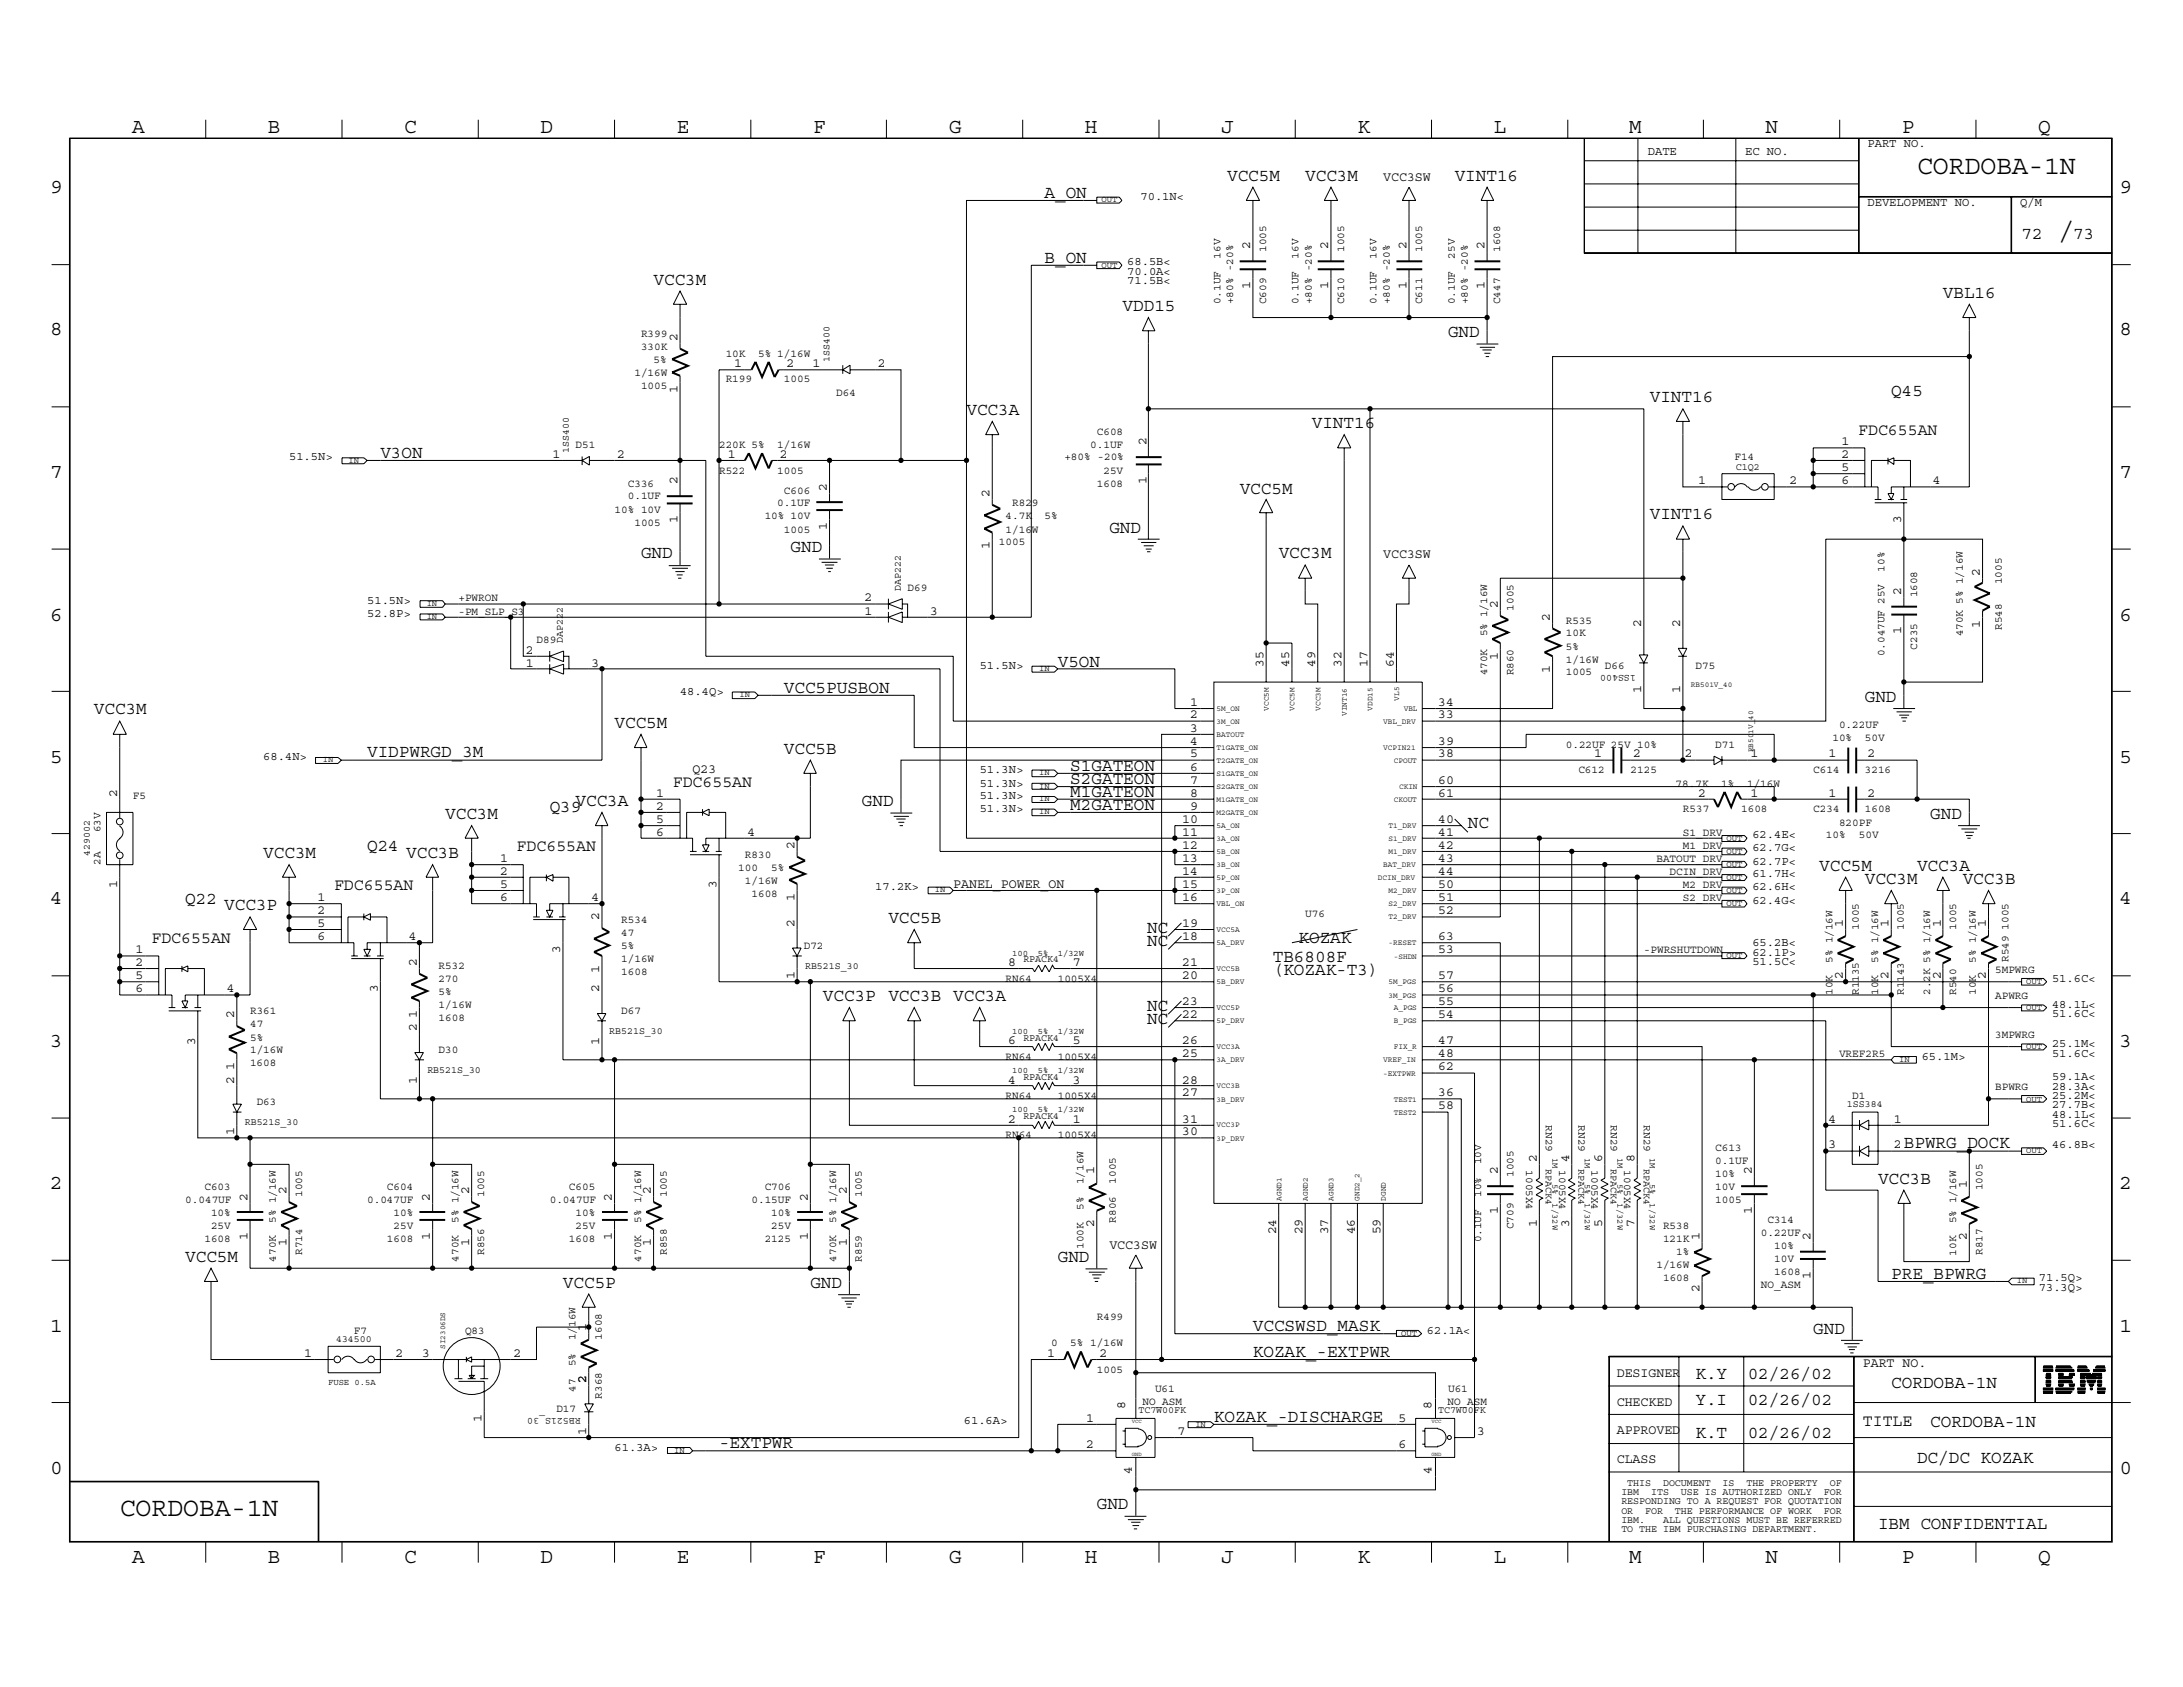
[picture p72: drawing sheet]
<svg xmlns="http://www.w3.org/2000/svg" width="279mm" height="216mm" viewBox="0 0 279 216" stroke-linecap="round" stroke-linejoin="round" font-family="sans-serif">
<defs><g id="words">
<g font-size="3.4">
<text x="245.4" y="22.3">CORDOBA-1N</text>
<text x="263.5" y="30.6">/</text>
<text x="15.3" y="194">CORDOBA-1N</text>
</g>
<g font-size="2.7">
<text x="16.9" y="17">A</text>
<text x="34.3" y="17">B</text>
<text x="51.7" y="17">C</text>
<text x="69.2" y="17">D</text>
<text x="86.6" y="17">E</text>
<text x="104.1" y="17">F</text>
<text x="121.5" y="17">G</text>
<text x="138.9" y="17">H</text>
<text x="156.3" y="17">J</text>
<text x="173.7" y="17">K</text>
<text x="191.2" y="17">L</text>
<text x="208.5" y="17">M</text>
<text x="226" y="17">N</text>
<text x="243.4" y="17">P</text>
<text x="260.9" y="17">Q</text>
<text x="6.4" y="24.7">9</text>
<text x="271.3" y="24.7">9</text>
<text x="6.4" y="42.9">8</text>
<text x="271.3" y="42.9">8</text>
<text x="6.4" y="61.1">7</text>
<text x="271.3" y="61.1">7</text>
<text x="6.4" y="79.4">6</text>
<text x="271.3" y="79.4">6</text>
<text x="6.4" y="97.6">5</text>
<text x="271.3" y="97.6">5</text>
<text x="6.4" y="115.7">4</text>
<text x="271.3" y="115.7">4</text>
<text x="6.4" y="133.9">3</text>
<text x="271.3" y="133.9">3</text>
<text x="6.4" y="152.1">2</text>
<text x="271.3" y="152.1">2</text>
<text x="6.4" y="170.4">1</text>
<text x="271.3" y="170.4">1</text>
<text x="6.4" y="188.6">0</text>
<text x="271.3" y="188.6">0</text>
<text x="16.9" y="200">A</text>
<text x="34.3" y="200">B</text>
<text x="51.7" y="200">C</text>
<text x="69.2" y="200">D</text>
<text x="86.6" y="200">E</text>
<text x="104.1" y="200">F</text>
<text x="121.5" y="200">G</text>
<text x="138.9" y="200">H</text>
<text x="156.3" y="200">J</text>
<text x="173.7" y="200">K</text>
<text x="191.2" y="200">L</text>
<text x="208.5" y="200">M</text>
<text x="226" y="200">N</text>
<text x="243.4" y="200">P</text>
<text x="260.9" y="200">Q</text>
</g>
<g font-size="2.3">
<text x="157.1" y="23.1">VCC5M</text>
<text x="167" y="23.1">VCC3M</text>
<text x="186.2" y="23.1">VINT16</text>
<text x="133.7" y="25.3">A_ON</text>
<text x="133.7" y="33.6">B_ON</text>
<text x="258.7" y="30.6">72</text>
<text x="265.3" y="30.6">73</text>
<text x="83.7" y="36.5">VCC3M</text>
<text x="143.7" y="39.8">VDD15</text>
<text x="248.7" y="38.1">VBL16</text>
<text x="185.3" y="43.1">GND</text>
<text x="123.7" y="53.2">VCC3A</text>
<text x="211.2" y="51.5">VINT16</text>
<text x="242.1" y="50.6">Q45</text>
<text x="48.7" y="58.6">V3ON</text>
<text x="167.9" y="54.8">VINT16</text>
<text x="158.7" y="63.2">VCC5M</text>
<text x="82" y="71.5">GND</text>
<text x="101.2" y="70.6">GND</text>
<text x="142" y="68.2">GND</text>
<text x="163.7" y="71.5">VCC3M</text>
<text x="211.2" y="66.5">VINT16</text>
<text x="100.3" y="88.6">VCC5PUSBON</text>
<text x="135.4" y="85.3">V5ON</text>
<text x="238.7" y="89.8">GND</text>
<text x="12" y="91.4">VCC3M</text>
<text x="78.7" y="93.1">VCC5M</text>
<text x="47" y="96.9">VIDPWRGD_3M</text>
<text x="100.3" y="96.4">VCC5B</text>
<text x="137" y="101.9">M1GATEON</text>
<text x="137" y="100.3">S2GATEON</text>
<text x="137" y="98.6">S1GATEON</text>
<text x="57" y="104.8">VCC3M</text>
<text x="70.4" y="104">Q39</text>
<text x="73.7" y="103.1">VCC3A</text>
<text x="110.3" y="103.1">GND</text>
<text x="137" y="103.6">M2GATEON</text>
<text x="187.9" y="106">NC</text>
<text x="247.1" y="104.8">GND</text>
<text x="33.7" y="109.8">VCC3M</text>
<text x="47" y="109">Q24</text>
<text x="52" y="109.8">VCC3B</text>
<text x="232.8" y="111.5">VCC5M</text>
<text x="238.7" y="113.1">VCC3M</text>
<text x="245.4" y="111.5">VCC3A</text>
<text x="251.2" y="113.1">VCC3B</text>
<text x="23.7" y="115.7">Q22</text>
<text x="28.7" y="116.5">VCC3P</text>
<text x="113.7" y="118.1">VCC5B</text>
<text x="146.8" y="119.4">NC</text>
<text x="146.8" y="121.1">NC</text>
<text x="162.9" y="123.1">TB6808F</text>
<text x="162.9" y="124.8">(KOZAK-T3)</text>
<text x="166.2" y="120.6">KOZAK</text>
<text x="105.3" y="128.1">VCC3P</text>
<text x="113.7" y="128.1">VCC3B VCC3A</text>
<text x="146.8" y="129.4">NC</text>
<text x="146.8" y="131.1">NC</text>
<text x="243.7" y="147">BPWRG_DOCK</text>
<text x="240.4" y="151.5">VCC3B</text>
<text x="23.7" y="161.5">VCC5M</text>
<text x="135.4" y="161.5">GND</text>
<text x="72.1" y="164.8">VCC5P</text>
<text x="103.7" y="164.8">GND</text>
<text x="242.1" y="163.7">PRE_BPWRG</text>
<text x="160.4" y="170.3">VCCSWSD_MASK</text>
<text x="160.4" y="173.7">KOZAK_-EXTPWR</text>
<text x="232.1" y="170.7">GND</text>
<text x="217" y="176.4">K.Y</text>
<text x="217" y="179.8">Y.I</text>
<text x="223.7" y="176.4">02/26/02</text>
<text x="223.7" y="179.8">02/26/02</text>
<text x="242.1" y="177.6">CORDOBA-1N</text>
<text x="92" y="185.3">-EXTPWR</text>
<text x="155.4" y="181.9">KOZAK_-DISCHARGE</text>
<text x="217" y="184">K.T</text>
<text x="223.7" y="184">02/26/02</text>
<text x="247.1" y="182.6">CORDOBA-1N</text>
<text x="245.4" y="187.3">DC/DC KOZAK</text>
<text x="140.4" y="193.1">GND</text>
<text x="240.4" y="195.7">IBM CONFIDENTIAL</text>
</g>
<g font-size="2.1">
<text x="237.8" y="55.6">FDC655AN</text>
<text x="86.1" y="100.7">FDC655AN</text>
<text x="42.8" y="114">FDC655AN</text>
<text x="66.1" y="109">FDC655AN</text>
<text x="19.4" y="120.6">FDC655AN</text>
<text x="238.4" y="182.5">TITLE</text>
</g>
<g font-size="1.7">
<text x="177" y="23.1">VCC3SW</text>
<text x="160" y="31.9" transform="rotate(-90 160 31.9)">2</text>
<text x="170" y="31.9" transform="rotate(-90 170 31.9)">2</text>
<text x="180" y="31.9" transform="rotate(-90 180 31.9)">2</text>
<text x="190" y="31.9" transform="rotate(-90 190 31.9)">2</text>
<text x="160" y="37" transform="rotate(-90 160 37)">1</text>
<text x="170" y="37" transform="rotate(-90 170 37)">1</text>
<text x="180" y="37" transform="rotate(-90 180 37)">1</text>
<text x="190" y="37" transform="rotate(-90 190 37)">1</text>
<text x="86.7" y="43.6" transform="rotate(-90 86.7 43.6)">2</text>
<text x="94" y="47">1</text>
<text x="100.7" y="47">2</text>
<text x="104" y="47">1</text>
<text x="112.4" y="47">2</text>
<text x="86.7" y="50.3" transform="rotate(-90 86.7 50.3)">1</text>
<text x="70.7" y="58.6">1</text>
<text x="79" y="58.6">2</text>
<text x="93.1" y="58.6">1</text>
<text x="99.8" y="58.6">2</text>
<text x="146.7" y="57" transform="rotate(-90 146.7 57)">2</text>
<text x="235.7" y="58.6">2</text>
<text x="235.7" y="57">1</text>
<text x="86.7" y="62" transform="rotate(-90 86.7 62)">2</text>
<text x="105.8" y="62.8" transform="rotate(-90 105.8 62.8)">2</text>
<text x="126.7" y="63.7" transform="rotate(-90 126.7 63.7)">2</text>
<text x="146.7" y="62" transform="rotate(-90 146.7 62)">1</text>
<text x="217.3" y="62">1</text>
<text x="229" y="62">2</text>
<text x="235.7" y="62">6</text>
<text x="235.7" y="60.3">5</text>
<text x="247.4" y="62">4</text>
<text x="86.7" y="67" transform="rotate(-90 86.7 67)">1</text>
<text x="105.8" y="67.8" transform="rotate(-90 105.8 67.8)">1</text>
<text x="126.7" y="70.3" transform="rotate(-90 126.7 70.3)">1</text>
<text x="177" y="71.5">VCC3SW</text>
<text x="243.3" y="67" transform="rotate(-90 243.3 67)">3</text>
<text x="110.7" y="77">2</text>
<text x="191.7" y="77.8" transform="rotate(-90 191.7 77.8)">2</text>
<text x="243.3" y="76.1" transform="rotate(-90 243.3 76.1)">2</text>
<text x="253.4" y="73.7" transform="rotate(-90 253.4 73.7)">2</text>
<text x="67.3" y="83.7">2</text>
<text x="110.7" y="78.7">1</text>
<text x="119" y="78.7">3</text>
<text x="198.4" y="79.5" transform="rotate(-90 198.4 79.5)">2</text>
<text x="210.1" y="80.3" transform="rotate(-90 210.1 80.3)">2</text>
<text x="215.1" y="80.3" transform="rotate(-90 215.1 80.3)">2</text>
<text x="243.3" y="81.1" transform="rotate(-90 243.3 81.1)">1</text>
<text x="253.4" y="80.3" transform="rotate(-90 253.4 80.3)">1</text>
<text x="67.3" y="85.3">1</text>
<text x="75.7" y="85.3">3</text>
<text x="161.7" y="85.3" transform="rotate(-90 161.7 85.3)">35</text>
<text x="165" y="85.3" transform="rotate(-90 165 85.3)">45</text>
<text x="168.3" y="85.3" transform="rotate(-90 168.3 85.3)">49</text>
<text x="171.7" y="85.3" transform="rotate(-90 171.7 85.3)">32</text>
<text x="175" y="85.3" transform="rotate(-90 175 85.3)">17</text>
<text x="178.4" y="85.3" transform="rotate(-90 178.4 85.3)">64</text>
<text x="191.7" y="84.5" transform="rotate(-90 191.7 84.5)">1</text>
<text x="198.4" y="86.2" transform="rotate(-90 198.4 86.2)">1</text>
<text x="210.1" y="88.6" transform="rotate(-90 210.1 88.6)">1</text>
<text x="215.1" y="88.6" transform="rotate(-90 215.1 88.6)">1</text>
<text x="152.3" y="93.6">3</text>
<text x="152.3" y="91.9">2</text>
<text x="152.3" y="90.3">1</text>
<text x="152.3" y="95.3">4</text>
<text x="184.1" y="95.3">39</text>
<text x="184.1" y="91.9">33</text>
<text x="184.1" y="90.3">34</text>
<text x="15" y="101.9" transform="rotate(-90 15 101.9)">2</text>
<text x="84" y="101.9">1</text>
<text x="88.6" y="99">Q23</text>
<text x="152.3" y="100.3">7</text>
<text x="152.3" y="101.9">8</text>
<text x="152.3" y="96.9">5</text>
<text x="152.3" y="98.6">6</text>
<text x="184.1" y="96.9">38</text>
<text x="184.1" y="101.9">61</text>
<text x="184.1" y="100.3">60</text>
<text x="204" y="96.9">1</text>
<text x="209" y="96.9">2</text>
<text x="215.6" y="96.9">2</text>
<text x="217.3" y="101.9">2</text>
<text x="224" y="96.9">1</text>
<text x="224" y="101.9">1</text>
<text x="234" y="96.9">1</text>
<text x="234" y="101.9">1</text>
<text x="239" y="96.9">2</text>
<text x="239" y="101.9">2</text>
<text x="84" y="106.9">6</text>
<text x="84" y="105.3">5</text>
<text x="84" y="103.6">2</text>
<text x="95.7" y="106.9">4</text>
<text x="151.3" y="106.9">11</text>
<text x="151.3" y="105.3">10</text>
<text x="152.3" y="103.6">9</text>
<text x="184.1" y="106.9">41</text>
<text x="184.1" y="105.3">40</text>
<text x="15" y="113.6" transform="rotate(-90 15 113.6)">1</text>
<text x="64" y="113.6">5</text>
<text x="64" y="112">2</text>
<text x="64" y="110.3">1</text>
<text x="91.7" y="113.6" transform="rotate(-90 91.7 113.6)">3</text>
<text x="101.7" y="108.6" transform="rotate(-90 101.7 108.6)">2</text>
<text x="122" y="113.6">PANEL_POWER_ON</text>
<text x="151.3" y="113.6">15</text>
<text x="151.3" y="110.3">13</text>
<text x="151.3" y="112">14</text>
<text x="151.3" y="108.6">12</text>
<text x="184.1" y="112">44</text>
<text x="184.1" y="108.6">42</text>
<text x="184.1" y="113.6">50</text>
<text x="184.1" y="110.3">43</text>
<text x="40.6" y="118.6">5</text>
<text x="40.6" y="117">2</text>
<text x="40.6" y="115.3">1</text>
<text x="64" y="115.3">6</text>
<text x="75.7" y="115.3">4</text>
<text x="76.7" y="117.8" transform="rotate(-90 76.7 117.8)">2</text>
<text x="101.7" y="118.6" transform="rotate(-90 101.7 118.6)">2</text>
<text x="101.7" y="115.3" transform="rotate(-90 101.7 115.3)">1</text>
<text x="151.3" y="118.6">19</text>
<text x="151.3" y="115.3">16</text>
<text x="184.1" y="115.3">51</text>
<text x="184.1" y="117">52</text>
<text x="235.9" y="118.6" transform="rotate(-90 235.9 118.6)">1</text>
<text x="241.7" y="118.6" transform="rotate(-90 241.7 118.6)">1</text>
<text x="248.4" y="118.6" transform="rotate(-90 248.4 118.6)">1</text>
<text x="254.2" y="118.6" transform="rotate(-90 254.2 118.6)">1</text>
<text x="17.4" y="125.3">5</text>
<text x="17.4" y="123.6">2</text>
<text x="17.4" y="122">1</text>
<text x="40.6" y="120.3">6</text>
<text x="52.3" y="120.3">4</text>
<text x="53.3" y="123.6" transform="rotate(-90 53.3 123.6)">2</text>
<text x="71.7" y="122" transform="rotate(-90 71.7 122)">3</text>
<text x="76.7" y="124.5" transform="rotate(-90 76.7 124.5)">1</text>
<text x="101.7" y="125.3" transform="rotate(-90 101.7 125.3)">1</text>
<text x="129" y="123.6">8</text>
<text x="137.3" y="123.6">7</text>
<text x="151.3" y="123.6">21</text>
<text x="151.3" y="125.3">20</text>
<text x="151.3" y="120.3">18</text>
<text x="184.1" y="120.3">63</text>
<text x="184.1" y="125.3">57</text>
<text x="184.1" y="122">53</text>
<text x="235.9" y="125.3" transform="rotate(-90 235.9 125.3)">2</text>
<text x="241.7" y="125.3" transform="rotate(-90 241.7 125.3)">2</text>
<text x="248.4" y="125.3" transform="rotate(-90 248.4 125.3)">2</text>
<text x="254.2" y="125.3" transform="rotate(-90 254.2 125.3)">2</text>
<text x="17.4" y="127">6</text>
<text x="29" y="127">4</text>
<text x="30" y="130.3" transform="rotate(-90 30 130.3)">2</text>
<text x="48.3" y="127" transform="rotate(-90 48.3 127)">3</text>
<text x="53.3" y="132" transform="rotate(-90 53.3 132)">2</text>
<text x="53.3" y="130.3" transform="rotate(-90 53.3 130.3)">1</text>
<text x="76.7" y="127" transform="rotate(-90 76.7 127)">2</text>
<text x="151.3" y="128.6">23</text>
<text x="151.3" y="130.3">22</text>
<text x="184.1" y="128.6">55</text>
<text x="184.1" y="127">56</text>
<text x="184.1" y="130.3">54</text>
<text x="25" y="133.7" transform="rotate(-90 25 133.7)">3</text>
<text x="30" y="137" transform="rotate(-90 30 137)">1</text>
<text x="76.7" y="133.7" transform="rotate(-90 76.7 133.7)">1</text>
<text x="129" y="133.6">6</text>
<text x="137.3" y="133.6">5</text>
<text x="151.3" y="135.3">25</text>
<text x="151.3" y="133.6">26</text>
<text x="184.1" y="137">62</text>
<text x="184.1" y="133.6">47</text>
<text x="184.1" y="135.3">48</text>
<text x="30" y="138.7" transform="rotate(-90 30 138.7)">2</text>
<text x="53.3" y="138.7" transform="rotate(-90 53.3 138.7)">1</text>
<text x="129" y="143.7">2</text>
<text x="129" y="138.7">4</text>
<text x="137.3" y="143.7">1</text>
<text x="137.3" y="138.7">3</text>
<text x="151.3" y="143.7">31</text>
<text x="151.3" y="140.3">27</text>
<text x="151.3" y="138.7">28</text>
<text x="184.1" y="140.3">36</text>
<text x="184.1" y="142">58</text>
<text x="234" y="143.7">4</text>
<text x="242.4" y="143.7">1</text>
<text x="30" y="145.3" transform="rotate(-90 30 145.3)">1</text>
<text x="151.3" y="145.3">30</text>
<text x="196.7" y="148.7" transform="rotate(-90 196.7 148.7)">2</text>
<text x="200.8" y="148.7" transform="rotate(-90 200.8 148.7)">4</text>
<text x="205.1" y="148.7" transform="rotate(-90 205.1 148.7)">6</text>
<text x="209.2" y="148.7" transform="rotate(-90 209.2 148.7)">8</text>
<text x="234" y="147">3</text>
<text x="242.4" y="147">2</text>
<text x="31.7" y="153.7" transform="rotate(-90 31.7 153.7)">2</text>
<text x="36.7" y="152.8" transform="rotate(-90 36.7 152.8)">2</text>
<text x="55" y="153.7" transform="rotate(-90 55 153.7)">2</text>
<text x="60" y="152.8" transform="rotate(-90 60 152.8)">2</text>
<text x="78.3" y="153.7" transform="rotate(-90 78.3 153.7)">2</text>
<text x="83.3" y="152.8" transform="rotate(-90 83.3 152.8)">2</text>
<text x="103.4" y="153.7" transform="rotate(-90 103.4 153.7)">2</text>
<text x="108.4" y="152.8" transform="rotate(-90 108.4 152.8)">2</text>
<text x="140" y="150.3" transform="rotate(-90 140 150.3)">1</text>
<text x="191.7" y="155.4" transform="rotate(-90 191.7 155.4)">1</text>
<text x="191.7" y="150.3" transform="rotate(-90 191.7 150.3)">2</text>
<text x="224.2" y="155.4" transform="rotate(-90 224.2 155.4)">1</text>
<text x="224.2" y="150.3" transform="rotate(-90 224.2 150.3)">2</text>
<text x="251.7" y="152" transform="rotate(-90 251.7 152)">1</text>
<text x="31.7" y="158.7" transform="rotate(-90 31.7 158.7)">1</text>
<text x="36.7" y="159.5" transform="rotate(-90 36.7 159.5)">1</text>
<text x="55" y="158.7" transform="rotate(-90 55 158.7)">1</text>
<text x="60" y="159.5" transform="rotate(-90 60 159.5)">1</text>
<text x="78.3" y="158.7" transform="rotate(-90 78.3 158.7)">1</text>
<text x="83.3" y="159.5" transform="rotate(-90 83.3 159.5)">1</text>
<text x="103.4" y="158.7" transform="rotate(-90 103.4 158.7)">1</text>
<text x="108.4" y="159.5" transform="rotate(-90 108.4 159.5)">1</text>
<text x="140" y="157" transform="rotate(-90 140 157)">2</text>
<text x="142" y="159.9">VCC3SW</text>
<text x="163.3" y="158" transform="rotate(-90 163.3 158)">24</text>
<text x="166.7" y="158" transform="rotate(-90 166.7 158)">29</text>
<text x="170" y="158" transform="rotate(-90 170 158)">37</text>
<text x="173.4" y="158" transform="rotate(-90 173.4 158)">46</text>
<text x="176.7" y="158" transform="rotate(-90 176.7 158)">59</text>
<text x="196.7" y="157" transform="rotate(-90 196.7 157)">1</text>
<text x="200.8" y="157" transform="rotate(-90 200.8 157)">3</text>
<text x="205.1" y="157" transform="rotate(-90 205.1 157)">5</text>
<text x="209.2" y="157" transform="rotate(-90 209.2 157)">7</text>
<text x="217.5" y="158.7" transform="rotate(-90 217.5 158.7)">1</text>
<text x="231.7" y="158.7" transform="rotate(-90 231.7 158.7)">2</text>
<text x="251.7" y="158.7" transform="rotate(-90 251.7 158.7)">2</text>
<text x="217.5" y="165.4" transform="rotate(-90 217.5 165.4)">2</text>
<text x="231.7" y="163.7" transform="rotate(-90 231.7 163.7)">1</text>
<text x="38.9" y="173.7">1</text>
<text x="50.6" y="173.7">2</text>
<text x="54" y="173.7">3</text>
<text x="65.7" y="173.7">2</text>
<text x="75" y="170.3" transform="rotate(-90 75 170.3)">1</text>
<text x="134" y="173.7">1</text>
<text x="140.7" y="173.7">2</text>
<text x="75" y="177" transform="rotate(-90 75 177)">2</text>
<text x="206.9" y="176.2">DESIGNER</text>
<text x="206.9" y="179.9">CHECKED</text>
<text x="238.4" y="175">PART NO.</text>
<text x="61.6" y="182" transform="rotate(-90 61.6 182)">1</text>
<text x="75" y="183.6" transform="rotate(-90 75 183.6)">1</text>
<text x="139" y="185.3">2</text>
<text x="139" y="181.9">1</text>
<text x="144" y="180.3" transform="rotate(-90 144 180.3)">8</text>
<text x="150.7" y="183.6">7</text>
<text x="179" y="185.3">6</text>
<text x="179" y="181.9">5</text>
<text x="183.2" y="180.3" transform="rotate(-90 183.2 180.3)">8</text>
<text x="189.1" y="183.6">3</text>
<text x="206.9" y="183.6">APPROVED</text>
<text x="144.9" y="188.6" transform="rotate(-90 144.9 188.6)">4</text>
<text x="183.2" y="188.6" transform="rotate(-90 183.2 188.6)">4</text>
<text x="206.9" y="187.2">CLASS</text>
</g>
<g font-size="1.6">
<text x="210.9" y="19.8">DATE</text>
<text x="223.4" y="19.8">EC NO.</text>
<text x="239" y="18.8">PART NO.</text>
<text x="146" y="25.7">70.1N&lt;</text>
<text x="239" y="26.4">DEVELOPMENT NO.</text>
<text x="258.6" y="26.4">Q/M</text>
<text x="144.3" y="35.1">70.0A&lt;</text>
<text x="144.3" y="34">68.5B&lt;</text>
<text x="144.3" y="36.3">71.5B&lt;</text>
<text x="37" y="58.9">51.5N&gt;</text>
<text x="47" y="77.3">51.5N&gt;</text>
<text x="47" y="79">52.8P&gt;</text>
<text x="87" y="89">48.4Q&gt;</text>
<text x="125.4" y="85.6">51.5N&gt;</text>
<text x="33.7" y="97.3">68.4N&gt;</text>
<text x="125.4" y="100.7">51.3N&gt;</text>
<text x="125.4" y="99">51.3N&gt;</text>
<text x="125.4" y="104">51.3N&gt;</text>
<text x="125.4" y="102.3">51.3N&gt;</text>
<text x="224.3" y="107.3">62.4E&lt;</text>
<text x="112" y="114">17.2K&gt;</text>
<text x="224.3" y="114">62.6H&lt;</text>
<text x="224.3" y="109">62.7G&lt;</text>
<text x="224.3" y="112.3">61.7H&lt;</text>
<text x="224.3" y="110.7">62.7P&lt;</text>
<text x="224.3" y="115.7">62.4G&lt;</text>
<text x="224.3" y="121.1">65.2B&lt;</text>
<text x="224.3" y="123.5">51.5C&lt;</text>
<text x="224.3" y="122.3">62.1P&gt;</text>
<text x="262.6" y="125.6">51.6C&lt;</text>
<text x="262.6" y="130.2">51.6C&lt;</text>
<text x="262.6" y="128.9">48.1L&lt;</text>
<text x="246" y="135.6">65.1M&gt;</text>
<text x="262.6" y="135.2">51.6C&lt;</text>
<text x="262.6" y="133.9">25.1M&lt;</text>
<text x="262.6" y="138.3">59.1A&lt;</text>
<text x="262.6" y="143.1">48.1L&lt;</text>
<text x="262.6" y="139.4">28.3A&lt;</text>
<text x="262.6" y="141.8">27.7B&lt;</text>
<text x="262.6" y="140.6">25.2M&lt;</text>
<text x="262.6" y="147">46.8B&lt;</text>
<text x="262.6" y="144.3">51.6C&lt;</text>
<text x="260.9" y="165.2">73.3Q&gt;</text>
<text x="260.9" y="164">71.5Q&gt;</text>
<text x="182.6" y="170.7">62.1A&lt;</text>
<text x="78.7" y="185.7">61.3A&gt;</text>
<text x="123.4" y="182.3">61.6A&gt;</text>
</g>
<g font-size="1.4">
<text x="156.2" y="33.1" transform="rotate(-90 156.2 33.1)">16V</text>
<text x="162.1" y="32.3" transform="rotate(-90 162.1 32.3)">1005</text>
<text x="166.2" y="33.1" transform="rotate(-90 166.2 33.1)">16V</text>
<text x="172" y="32.3" transform="rotate(-90 172 32.3)">1005</text>
<text x="176.2" y="33.1" transform="rotate(-90 176.2 33.1)">16V</text>
<text x="182" y="32.3" transform="rotate(-90 182 32.3)">1005</text>
<text x="186.2" y="33.1" transform="rotate(-90 186.2 33.1)">25V</text>
<text x="192" y="32.3" transform="rotate(-90 192 32.3)">1608</text>
<text x="156.2" y="38.9" transform="rotate(-90 156.2 38.9)">0.1UF</text>
<text x="157.8" y="38.9" transform="rotate(-90 157.8 38.9)">+80% -20%</text>
<text x="162.1" y="38.9" transform="rotate(-90 162.1 38.9)">C609</text>
<text x="166.2" y="38.9" transform="rotate(-90 166.2 38.9)">0.1UF</text>
<text x="167.9" y="38.9" transform="rotate(-90 167.9 38.9)">+80% -20%</text>
<text x="172" y="38.9" transform="rotate(-90 172 38.9)">C610</text>
<text x="176.2" y="38.9" transform="rotate(-90 176.2 38.9)">0.1UF</text>
<text x="177.9" y="38.9" transform="rotate(-90 177.9 38.9)">+80% -20%</text>
<text x="182" y="38.9" transform="rotate(-90 182 38.9)">C611</text>
<text x="186.2" y="38.9" transform="rotate(-90 186.2 38.9)">0.1UF</text>
<text x="187.9" y="38.9" transform="rotate(-90 187.9 38.9)">+80% -20%</text>
<text x="192" y="38.9" transform="rotate(-90 192 38.9)">C447</text>
<text x="82" y="43.1">R399</text>
<text x="82" y="44.8">330K</text>
<text x="83.7" y="46.5">5%</text>
<text x="92.9" y="45.6">10K</text>
<text x="97" y="45.6">5% 1/16W</text>
<text x="81.2" y="48.1">1/16W</text>
<text x="82" y="49.8">1005</text>
<text x="92.9" y="48.9">R199</text>
<text x="100.3" y="48.9">1005</text>
<text x="107" y="50.6">D64</text>
<text x="73.7" y="57.3">D51</text>
<text x="92" y="57.3">220K 5%</text>
<text x="99.5" y="57.3">1/16W</text>
<text x="136.2" y="58.9">+80% -20%</text>
<text x="139.5" y="57.3">0.1UF</text>
<text x="140.4" y="55.6">C608</text>
<text x="222" y="58.9">F14</text>
<text x="78.7" y="65.6">10% 10V</text>
<text x="80.3" y="63.9">0.1UF</text>
<text x="80.3" y="62.3">C336</text>
<text x="92" y="60.6">R522</text>
<text x="99.5" y="64.8">0.1UF</text>
<text x="99.5" y="60.6">1005</text>
<text x="100.3" y="63.2">C606</text>
<text x="129.5" y="64.8">R829</text>
<text x="140.4" y="62.3">1608</text>
<text x="141.2" y="60.6">25V</text>
<text x="81.2" y="67.3">1005</text>
<text x="97.9" y="66.5">10% 10V</text>
<text x="100.3" y="68.2">1005</text>
<text x="127.8" y="69.8">1005</text>
<text x="128.7" y="68.2">1/16W</text>
<text x="128.7" y="66.5">4.7K</text>
<text x="133.7" y="66.5">5%</text>
<text x="58.7" y="77">+PWRON</text>
<text x="116.2" y="75.6">D69</text>
<text x="241.2" y="73.2" transform="rotate(-90 241.2 73.2)">10%</text>
<text x="245.4" y="76.5" transform="rotate(-90 245.4 76.5)">1608</text>
<text x="256.2" y="74.8" transform="rotate(-90 256.2 74.8)">1005</text>
<text x="58.7" y="78.7">-PM_SLP_S3</text>
<text x="68.7" y="82.3">D89</text>
<text x="190.3" y="81.4" transform="rotate(-90 190.3 81.4)">5% 1/16W</text>
<text x="193.7" y="78.1" transform="rotate(-90 193.7 78.1)">1005</text>
<text x="200.4" y="83.1">5%</text>
<text x="200.4" y="81.4">10K</text>
<text x="200.4" y="79.8">R535</text>
<text x="241.2" y="84" transform="rotate(-90 241.2 84)">0.047UF 25V</text>
<text x="245.4" y="83.1" transform="rotate(-90 245.4 83.1)">C235</text>
<text x="251.2" y="81.4" transform="rotate(-90 251.2 81.4)">470K 5% 1/16W</text>
<text x="256.2" y="80.6" transform="rotate(-90 256.2 80.6)">R548</text>
<text x="190.3" y="86.4" transform="rotate(-90 190.3 86.4)">470K</text>
<text x="193.7" y="86.4" transform="rotate(-90 193.7 86.4)">R860</text>
<text x="200.4" y="84.8">1/16W</text>
<text x="200.4" y="86.4">1005</text>
<text x="205.4" y="85.6">D66</text>
<text x="217" y="85.6">D75</text>
<text x="200.4" y="95.7">0.22UF 25V 10%</text>
<text x="219.5" y="95.7">D71</text>
<text x="234.5" y="94.8">10%</text>
<text x="235.4" y="93.1">0.22UF</text>
<text x="238.7" y="94.8">50V</text>
<text x="202" y="99">C612</text>
<text x="208.7" y="99">2125</text>
<text x="214.5" y="100.7">78.7K</text>
<text x="220.3" y="100.7">1%</text>
<text x="223.6" y="100.7">1/16W</text>
<text x="232.1" y="99">C614</text>
<text x="238.7" y="99">3216</text>
<text x="12.9" y="106.5" transform="rotate(-90 12.9 106.5)">63V</text>
<text x="17" y="102.3">F5</text>
<text x="215.4" y="106.9">S1_DRV</text>
<text x="215.4" y="104">R537</text>
<text x="222.8" y="104">1608</text>
<text x="232.1" y="104">C234</text>
<text x="233.7" y="107.3">10%</text>
<text x="235.4" y="105.7">820PF</text>
<text x="237.9" y="107.3">50V</text>
<text x="238.7" y="104">1608</text>
<text x="12.9" y="110.7" transform="rotate(-90 12.9 110.7)">2A</text>
<text x="94.5" y="111.5">100</text>
<text x="95.3" y="113.1">1/16W</text>
<text x="95.3" y="109.8">R830</text>
<text x="98.7" y="111.5">5%</text>
<text x="212" y="110.3">BATOUT_DRV</text>
<text x="213.7" y="112">DCIN_DRV</text>
<text x="215.4" y="113.6">M2_DRV</text>
<text x="215.4" y="108.6">M1_DRV</text>
<text x="79.5" y="119.8">47</text>
<text x="79.5" y="118.1">R534</text>
<text x="96.2" y="114.8">1608</text>
<text x="167" y="117.3">U76</text>
<text x="215.4" y="115.3">S2_DRV</text>
<text x="237.9" y="119" transform="rotate(-90 237.9 119)">1005</text>
<text x="243.7" y="119" transform="rotate(-90 243.7 119)">1005</text>
<text x="250.4" y="119" transform="rotate(-90 250.4 119)">1005</text>
<text x="257" y="119" transform="rotate(-90 257 119)">1005</text>
<text x="56.1" y="125.6">270</text>
<text x="56.1" y="124">R532</text>
<text x="79.5" y="123.1">1/16W</text>
<text x="79.5" y="121.5">5%</text>
<text x="79.5" y="124.8">1608</text>
<text x="102.9" y="121.5">D72</text>
<text x="128.7" y="125.6">RN64</text>
<text x="135.4" y="125.6">1005X4</text>
<text x="210.4" y="122">-PWRSHUTDOWN</text>
<text x="234.5" y="123.2" transform="rotate(-90 234.5 123.2)">5% 1/16W</text>
<text x="240.4" y="123.2" transform="rotate(-90 240.4 123.2)">5% 1/16W</text>
<text x="252.9" y="123.2" transform="rotate(-90 252.9 123.2)">5% 1/16W</text>
<text x="255.4" y="124.5">5MPWRG</text>
<text x="257" y="123.1" transform="rotate(-90 257 123.1)">R549</text>
<text x="32" y="131.5">47</text>
<text x="32" y="129.8">R361</text>
<text x="56.1" y="130.6">1608</text>
<text x="56.1" y="128.9">1/16W</text>
<text x="56.1" y="127.3">5%</text>
<text x="79.5" y="129.8">D67</text>
<text x="234.5" y="127.3" transform="rotate(-90 234.5 127.3)">10K</text>
<text x="237.9" y="127.3" transform="rotate(-90 237.9 127.3)">R1135</text>
<text x="240.4" y="127.3" transform="rotate(-90 240.4 127.3)">10K</text>
<text x="243.7" y="127.3" transform="rotate(-90 243.7 127.3)">R1143</text>
<text x="247.1" y="127.3" transform="rotate(-90 247.1 127.3)">2.2K 5% 1/16W</text>
<text x="250.4" y="127.3" transform="rotate(-90 250.4 127.3)">R540</text>
<text x="252.9" y="127.3" transform="rotate(-90 252.9 127.3)">10K</text>
<text x="255.4" y="127.8">APWRG</text>
<text x="32" y="136.5">1608</text>
<text x="32" y="134.8">1/16W</text>
<text x="32" y="133.2">5%</text>
<text x="56.1" y="134.8">D30</text>
<text x="128.7" y="135.6">RN64</text>
<text x="135.4" y="135.6">1005X4</text>
<text x="235.4" y="135.3">VREF2R5</text>
<text x="255.4" y="132.8">3MPWRG</text>
<text x="32.9" y="141.5">D63</text>
<text x="128.7" y="140.6">RN64</text>
<text x="135.4" y="140.6">1005X4</text>
<text x="237.1" y="140.6">D1</text>
<text x="255.4" y="139.4">BPWRG</text>
<text x="128.7" y="145.6">RN64</text>
<text x="135.4" y="145.6">1005X4</text>
<text x="189.6" y="149" transform="rotate(-90 189.6 149)">10V</text>
<text x="195.3" y="149.8" transform="rotate(90 195.3 149.8)">1005X4</text>
<text x="197.9" y="144" transform="rotate(90 197.9 144)">RN29</text>
<text x="199.6" y="149.8" transform="rotate(90 199.6 149.8)">1005X4</text>
<text x="202" y="144" transform="rotate(90 202 144)">RN29</text>
<text x="203.7" y="149.8" transform="rotate(90 203.7 149.8)">1005X4</text>
<text x="206.2" y="144" transform="rotate(90 206.2 144)">RN29</text>
<text x="207.9" y="149.8" transform="rotate(90 207.9 149.8)">1005X4</text>
<text x="210.4" y="144" transform="rotate(90 210.4 144)">RN29</text>
<text x="219.5" y="149">0.1UF</text>
<text x="219.5" y="147.3">C613</text>
<text x="23.7" y="154">0.047UF</text>
<text x="26.2" y="152.3">C603</text>
<text x="27" y="155.6">10%</text>
<text x="38.7" y="153.2" transform="rotate(-90 38.7 153.2)">1005</text>
<text x="47" y="154">0.047UF</text>
<text x="49.5" y="152.3">C604</text>
<text x="50.4" y="155.6">10%</text>
<text x="62" y="153.2" transform="rotate(-90 62 153.2)">1005</text>
<text x="70.4" y="154">0.047UF</text>
<text x="72.8" y="152.3">C605</text>
<text x="73.7" y="155.6">10%</text>
<text x="85.3" y="153.2" transform="rotate(-90 85.3 153.2)">1005</text>
<text x="96.2" y="154">0.15UF</text>
<text x="97.9" y="152.3">C706</text>
<text x="98.7" y="155.6">10%</text>
<text x="110.3" y="153.2" transform="rotate(-90 110.3 153.2)">1005</text>
<text x="138.7" y="154.9" transform="rotate(-90 138.7 154.9)">5%</text>
<text x="138.7" y="151.6" transform="rotate(-90 138.7 151.6)">1/16W</text>
<text x="142.8" y="151.5" transform="rotate(-90 142.8 151.5)">1005</text>
<text x="189.6" y="153.2" transform="rotate(-90 189.6 153.2)">10%</text>
<text x="193.7" y="150.6" transform="rotate(-90 193.7 150.6)">1005</text>
<text x="219.5" y="152.3">10V</text>
<text x="219.5" y="150.6">10%</text>
<text x="219.5" y="154">1005</text>
<text x="253.7" y="152.3" transform="rotate(-90 253.7 152.3)">1005</text>
<text x="26.2" y="159">1608</text>
<text x="27" y="157.3">25V</text>
<text x="35.3" y="161.5" transform="rotate(-90 35.3 161.5)">470K</text>
<text x="35.3" y="156.5" transform="rotate(-90 35.3 156.5)">5% 1/16W</text>
<text x="38.7" y="160.6" transform="rotate(-90 38.7 160.6)">R714</text>
<text x="49.5" y="159">1608</text>
<text x="50.4" y="157.3">25V</text>
<text x="58.7" y="161.5" transform="rotate(-90 58.7 161.5)">470K</text>
<text x="58.7" y="156.5" transform="rotate(-90 58.7 156.5)">5% 1/16W</text>
<text x="62" y="160.6" transform="rotate(-90 62 160.6)">R856</text>
<text x="72.8" y="159">1608</text>
<text x="73.7" y="157.3">25V</text>
<text x="82" y="161.5" transform="rotate(-90 82 161.5)">470K</text>
<text x="82" y="156.5" transform="rotate(-90 82 156.5)">5% 1/16W</text>
<text x="85.3" y="160.6" transform="rotate(-90 85.3 160.6)">R858</text>
<text x="97.9" y="159">2125</text>
<text x="98.7" y="157.3">25V</text>
<text x="107" y="161.5" transform="rotate(-90 107 161.5)">470K</text>
<text x="107" y="156.5" transform="rotate(-90 107 156.5)">5% 1/16W</text>
<text x="110.3" y="161.5" transform="rotate(-90 110.3 161.5)">R859</text>
<text x="138.7" y="159.9" transform="rotate(-90 138.7 159.9)">100K</text>
<text x="142.8" y="156.5" transform="rotate(-90 142.8 156.5)">R806</text>
<text x="189.6" y="159" transform="rotate(-90 189.6 159)">0.1UF</text>
<text x="193.7" y="157.3" transform="rotate(-90 193.7 157.3)">C709</text>
<text x="212.9" y="157.3">R538</text>
<text x="212.9" y="159">121K</text>
<text x="214.5" y="160.6">1%</text>
<text x="225.4" y="158.2">0.22UF</text>
<text x="226.2" y="156.5">C314</text>
<text x="227.1" y="161.5">10V</text>
<text x="227.1" y="159.9">10%</text>
<text x="250.4" y="160.7" transform="rotate(-90 250.4 160.7)">10K</text>
<text x="250.4" y="156.5" transform="rotate(-90 250.4 156.5)">5% 1/16W</text>
<text x="253.7" y="160.6" transform="rotate(-90 253.7 160.6)">R817</text>
<text x="212" y="162.3">1/16W</text>
<text x="212.9" y="164">1608</text>
<text x="225.4" y="164.8">NO_ASM</text>
<text x="227.1" y="163.2">1608</text>
<text x="45.3" y="170.7">F7</text>
<text x="59.5" y="170.7">Q83</text>
<text x="73.7" y="171.5" transform="rotate(-90 73.7 171.5)">1/16W</text>
<text x="77" y="171.4" transform="rotate(-90 77 171.4)">1608</text>
<text x="134.5" y="172.3">0</text>
<text x="137" y="172.3">5% 1/16W</text>
<text x="140.4" y="169">R499</text>
<text x="73.7" y="178.1" transform="rotate(-90 73.7 178.1)">47</text>
<text x="73.7" y="174.8" transform="rotate(-90 73.7 174.8)">5%</text>
<text x="77" y="179" transform="rotate(-90 77 179)">R368</text>
<text x="140.4" y="175.7">1005</text>
<text x="146.2" y="179.8">NO_ASM</text>
<text x="147.8" y="178.1">U61</text>
<text x="185.3" y="179.8">NO_ASM</text>
<text x="185.3" y="178.1">U61</text>
<text x="71.2" y="180.7">D17</text>
</g>
<g font-size="1.3">
<text x="106.2" y="46.3" transform="rotate(-90 106.2 46.3)">1SS400</text>
<text x="72.8" y="58" transform="rotate(-90 72.8 58)">1SS400</text>
<text x="222.2" y="60.1">C1Q2</text>
<text x="115.3" y="75.6" transform="rotate(-90 115.3 75.6)">DAP222</text>
<text x="72.1" y="82.3" transform="rotate(-90 72.1 82.3)">DAP222</text>
<text x="209.4" y="86.4" transform="rotate(180 209.4 86.4)">1SS400</text>
<text x="11.5" y="109.6" transform="rotate(-90 11.5 109.6)">429002</text>
<text x="103" y="124">RB521S_30</text>
<text x="131" y="123.1">RPACK4</text>
<text x="54.7" y="137.3">RB521S_30</text>
<text x="78" y="132.3">RB521S_30</text>
<text x="131" y="133.2">RPACK4</text>
<text x="131" y="143.2">RPACK4</text>
<text x="131" y="138.2">RPACK4</text>
<text x="236.4" y="141.6">1SS384</text>
<text x="31.3" y="144">RB521S_30</text>
<text x="197.9" y="149.6" transform="rotate(90 197.9 149.6)">RPACK4</text>
<text x="202" y="149.6" transform="rotate(90 202 149.6)">RPACK4</text>
<text x="206.2" y="149.6" transform="rotate(90 206.2 149.6)">RPACK4</text>
<text x="210.4" y="149.6" transform="rotate(90 210.4 149.6)">RPACK4</text>
<text x="43" y="171.8">434500</text>
<text x="74.3" y="181.5" transform="rotate(180 74.3 181.5)">RB521S_30</text>
<text x="145.7" y="180.8">TC7W00FK</text>
<text x="184.1" y="180.8">TC7W00FK</text>
<text x="207.5" y="191.3">IBM</text>
<text x="208.3" y="190.2">THIS</text>
<text x="211.3" y="191.3">ITS</text>
<text x="212.9" y="190.2">DOCUMENT</text>
<text x="215.1" y="191.3">USE IS AUTHORIZED ONLY</text>
<text x="220.5" y="190.2">IS</text>
<text x="223.5" y="190.2">THE PROPERTY</text>
<text x="233.4" y="191.3">FOR</text>
<text x="234.2" y="190.2">OF</text>
<text x="207.5" y="192.5">RESPONDING TO A REQUEST FOR QUOTATION</text>
<text x="207.5" y="193.7">OR</text>
<text x="207.5" y="194.9">IBM.</text>
<text x="207.5" y="196.1">TO THE IBM PURCHASING DEPARTMENT.</text>
<text x="210.6" y="193.7">FOR</text>
<text x="212.9" y="194.9">ALL QUESTIONS MUST BE REFERRED</text>
<text x="214.4" y="193.7">THE PERFORMANCE OF WORK</text>
<text x="233.4" y="193.7">FOR</text>
</g>
<g font-size="1.1">
<text x="141" y="25.9">OUT</text>
<text x="141" y="34.3">OUT</text>
<text x="44.6" y="59.3">IN</text>
<text x="54.6" y="77.6">IN</text>
<text x="54.6" y="79.2">IN</text>
<text x="94.7" y="89.2">IN</text>
<text x="133" y="85.9">IN</text>
<text x="41.3" y="97.5">IN</text>
<text x="133" y="99.2">IN</text>
<text x="133" y="100.9">IN</text>
<text x="133" y="102.5">IN</text>
<text x="133" y="104.2">IN</text>
<text x="221" y="107.6">OUT</text>
<text x="221" y="110.9">OUT</text>
<text x="221" y="109.3">OUT</text>
<text x="221" y="112.6">OUT</text>
<text x="119.6" y="114.2">IN</text>
<text x="221" y="115.9">OUT</text>
<text x="221" y="114.3">OUT</text>
<text x="129.5" y="122.3">100</text>
<text x="132.8" y="122.3">5%</text>
<text x="135.4" y="122.3">1/32W</text>
<text x="221" y="122.6">OUT</text>
<text x="259.3" y="126">OUT</text>
<text x="259.3" y="129.3">OUT</text>
<text x="129.5" y="137.3">100</text>
<text x="129.5" y="132.3">100</text>
<text x="132.8" y="137.3">5%</text>
<text x="132.8" y="132.3">5%</text>
<text x="135.4" y="137.3">1/32W</text>
<text x="135.4" y="132.3">1/32W</text>
<text x="243.1" y="135.9">IN</text>
<text x="259.3" y="134.3">OUT</text>
<text x="129.5" y="142.3">100</text>
<text x="132.8" y="142.3">5%</text>
<text x="135.4" y="142.3">1/32W</text>
<text x="259.3" y="141">OUT</text>
<text x="198.7" y="148.2" transform="rotate(90 198.7 148.2)">1M</text>
<text x="202.9" y="148.2" transform="rotate(90 202.9 148.2)">1M</text>
<text x="207" y="148.2" transform="rotate(90 207 148.2)">1M</text>
<text x="211.2" y="148.2" transform="rotate(90 211.2 148.2)">1M</text>
<text x="259.3" y="147.6">OUT</text>
<text x="198.7" y="151.5" transform="rotate(90 198.7 151.5)">5%</text>
<text x="198.7" y="154" transform="rotate(90 198.7 154)">1/32W</text>
<text x="202.9" y="151.5" transform="rotate(90 202.9 151.5)">5%</text>
<text x="202.9" y="154" transform="rotate(90 202.9 154)">1/32W</text>
<text x="207" y="151.5" transform="rotate(90 207 151.5)">5%</text>
<text x="207" y="154" transform="rotate(90 207 154)">1/32W</text>
<text x="211.2" y="151.5" transform="rotate(90 211.2 151.5)">5%</text>
<text x="211.2" y="154" transform="rotate(90 211.2 154)">1/32W</text>
<text x="258.1" y="164.3">IN</text>
<text x="179.3" y="170.9">OUT</text>
<text x="42" y="177.3">FUSE 0.5A</text>
<text x="86.3" y="185.9">IN</text>
<text x="153" y="182.6">IN</text>
</g>
<g font-size="1">
<text x="179.1" y="89.7" transform="rotate(-90 179.1 89.7)">VL5</text>
<text x="216.4" y="88">RB501V_40</text>
<text x="155.7" y="94.3">BATOUT</text>
<text x="155.7" y="92.6">3M_ON</text>
<text x="155.7" y="90.9">5M_ON</text>
<text x="162.4" y="90.9" transform="rotate(-90 162.4 90.9)">VCC5M</text>
<text x="165.7" y="90.9" transform="rotate(-90 165.7 90.9)">VCC5M</text>
<text x="169" y="90.9" transform="rotate(-90 169 90.9)">VCC3M</text>
<text x="172.4" y="91.6" transform="rotate(-90 172.4 91.6)">VINT16</text>
<text x="175.7" y="90.9" transform="rotate(-90 175.7 90.9)">VDD15</text>
<text x="177" y="92.6">VBL_DRV</text>
<text x="179.7" y="90.9">VBL</text>
<text x="155.7" y="101">S2GATE_ON</text>
<text x="155.7" y="99.3">S1GATE_ON</text>
<text x="155.7" y="97.6">T2GATE_ON</text>
<text x="155.7" y="96">T1GATE_ON</text>
<text x="177" y="96">VCPIN21</text>
<text x="178.4" y="97.6">CPOUT</text>
<text x="179.1" y="101">CKIN</text>
<text x="224.4" y="96.3" transform="rotate(-90 224.4 96.3)">RB501V_40</text>
<text x="155.7" y="107.6">3A_ON</text>
<text x="155.7" y="106">5A_ON</text>
<text x="155.7" y="104.3">M2GATE_ON</text>
<text x="155.7" y="102.6">M1GATE_ON</text>
<text x="177.7" y="107.6">S1_DRV</text>
<text x="177.7" y="106">T1_DRV</text>
<text x="178.4" y="102.6">CKOUT</text>
<text x="155.7" y="112.6">5P_ON</text>
<text x="155.7" y="111">3B_ON</text>
<text x="155.7" y="109.3">5B_ON</text>
<text x="176.4" y="112.6">DCIN_DRV</text>
<text x="177" y="111">BAT_DRV</text>
<text x="177.7" y="109.3">M1_DRV</text>
<text x="155.7" y="119.3">VCC5A</text>
<text x="155.7" y="116">VBL_ON</text>
<text x="155.7" y="114.3">3P_ON</text>
<text x="177.7" y="117.6">T2_DRV</text>
<text x="177.7" y="116">S2_DRV</text>
<text x="177.7" y="114.3">M2_DRV</text>
<text x="155.7" y="126">5B_DRV</text>
<text x="155.7" y="124.3">VCC5B</text>
<text x="155.7" y="121">5A_DRV</text>
<text x="177.7" y="126">5M_PGS</text>
<text x="177.7" y="121">-RESET</text>
<text x="178.4" y="122.7">-SHDN</text>
<text x="155.7" y="131">5P_DRV</text>
<text x="155.7" y="129.3">VCC5P</text>
<text x="177.7" y="127.7">3M_PGS</text>
<text x="178.4" y="131">B_PGS</text>
<text x="178.4" y="129.3">A_PGS</text>
<text x="155.7" y="136">3A_DRV</text>
<text x="155.7" y="134.3">VCC3A</text>
<text x="177" y="137.7">-EXTPWR</text>
<text x="177" y="136">VREF_IN</text>
<text x="178.4" y="134.3">FIX_R</text>
<text x="155.7" y="141">3B_DRV</text>
<text x="155.7" y="139.3">VCC3B</text>
<text x="178.4" y="142.7">TEST2</text>
<text x="178.4" y="141">TEST1</text>
<text x="155.7" y="146">3P_DRV</text>
<text x="155.7" y="144.3">VCC3P</text>
<text x="164" y="153.7" transform="rotate(-90 164 153.7)">AGND1</text>
<text x="167.4" y="153.7" transform="rotate(-90 167.4 153.7)">AGND2</text>
<text x="170.7" y="153.7" transform="rotate(-90 170.7 153.7)">AGND3</text>
<text x="174" y="153.7" transform="rotate(-90 174 153.7)">GND2_2</text>
<text x="177.4" y="153.7" transform="rotate(-90 177.4 153.7)">DGND</text>
<text x="57" y="172.6" transform="rotate(-90 57 172.6)">SI2306DS</text>
</g>
<g font-size=".7">
<text x="144.9" y="182.1">VCC</text>
<text x="183.2" y="182.1">VCC</text>
<text x="144.9" y="186.4">GND</text>
<text x="183.2" y="186.4">GND</text>
</g>
</g></defs>
<g fill="none" stroke="#000" stroke-width=".13">
<path d="M8.9 17.7h261.4v179.7h-261.4zM9 17.7h261.3v179.6h-261.3zM26.3 15.3v2.4M43.8 15.3v2.4M61.2 15.3v2.4M78.7 15.3v2.4M96.1 15.3v2.4M113.5 15.3v2.4M130.9 15.3v2.4M148.3 15.3v2.4M165.8 15.3v2.4M183.2 15.3v2.4"/>
<path d="M200.7 15.3v2.4M202.8 17.7v14.7h67.5M209.6 17.7v14.7M218 15.3v2.4M222.2 17.7v14.7M235.5 15.3v2.4M237.9 17.7v14.7M252.9 15.3v2.4M6.6 33.9h2.3M87 37.3l.9 1.6h-1.7zM87 38.9v5.7M140.4 25.2h2.9l.3 .5-.3 .3h-2.9z"/>
<path d="M140.4 33.5h2.9l.3 .5-.3 .4h-2.9zM140.4 25.7h-16.7v81.6h26.7M140.4 34h-8.4v45h-16.5M160.4 24l.8 1.7h-1.7zM160.4 34.5v6.1h19.9M160.4 25.7v7.7M170.3 24l.9 1.7h-1.7zM170.3 25.7v7.7M170.3 34.5v6.1M180.3 24l.9 1.7h-1.7zM180.3 25.7v7.7M180.3 34.5v6.1"/>
<path d="M190.3 24l.9 1.7h-1.6zM190.3 25.7v7.7M190.3 34.5v9.4M202.8 32.3h67.5M202.8 29.5h35.1M202.8 26.5h35.1M202.8 23.5h35.1M202.8 20.6h35.1M237.9 25.2h32.4M237.9 25.1h32.4M252.1 38.9l.8 1.7h-1.7zM257.4 25.2v7.2"/>
<path d="M257.5 25.2v7.2M270.3 33.9h2.4M6.6 52.1h2.3M43.8 58.6h2.8l.4 .3-.4 .5h-2.8zM47 58.9h27.5l.9 .6v-1.1l-.9 .5M74.5 58.4v1.1M87 48.1v10.8h-11.6M92 58.9h3.3M96.2 47.3h-4.2v30M98.8 58.9h24.9M99.7 47.3h8.2l.9 .5v-1.1l-.9 .6M106.2 58.9v5.4"/>
<path d="M107.9 46.7v1.1M108.8 47.3h6.5v11.6M127 53.9l.8 1.7h-1.6zM127 55.6v9M147 40.6l.8 1.7h-1.6zM147 42.3v10h28.3M147 52.3v6.2M147 59.4v9.6M172 55.6l.9 1.7h-1.7zM172 57.3v30M175.3 52.3v35M175.3 52.3h35.1v31.5"/>
<path d="M180.3 40.6h10M189 44h2.8M189.4 44.4h1.9M189.7 44.8h1.2M190 45.2h.8M190.2 45.6h.4M215.4 52.3l.8 1.6h-1.7zM215.4 53.9v8.4h5.7M232.1 58.9h6.6M241.6 58.9l.8-.3v.8zM241.6 58.9h-2.1v3.4M241.6 58.6v.8"/>
<path d="M242.4 58.9h2.1v3.4M252.1 45.6h-53.4v34.8M252.1 40.6v21.7h-10v.9M270.3 52.1h2.4M6.6 70.3h2.3M53.8 76.9h2.8l.4 .4-.4 .4h-2.8zM53.8 78.6h2.8l.4 .4-.4 .3h-2.8zM57 77.3h10M57 79h56.7M65.4 79v6.6h5M85.6 72.4h2.8M86 72.7h2.1"/>
<path d="M86.4 73.2h1.2M86.6 73.6h.8M86.8 74h.4M87 63.5v-4.6h3.3v25.1h31.7v8.3h33.4M87 64.4v7.9M92 77.3h-25v6.7h3.4M92 77.3h21.7M104.8 71.5h2.8M105.2 72h2M105.6 72.3h1.2M105.7 72.7h.9M106 73.2h.3"/>
<path d="M106.2 65.3v6.2M113.7 76.6v1.4M113.7 78.3v1.4M113.7 77.3l1.8-.7v1.4zM113.7 79l1.8-.7v1.4zM115.5 77.3h.7v1.7M127 68.2v10.8M145.6 69h2.8M146 69.4h2M146.4 69.8h1.3M146.6 70.3h.8M146.8 70.6h.4"/>
<path d="M162.1 63.9l.8 1.7h-1.7zM162.1 65.6v21.7M167 72.3l.9 1.7h-1.7zM167 74v3.3h1.7v10M180.3 74v3.3h-1.6v10M180.3 72.3l.9 1.7h-1.7zM215.4 67.3l.8 1.7h-1.7zM215.4 69v14M215.4 74h-23.4v4.8M220.4 60.6h6.7v3.3h-6.7zM222.1 62.3a.93 .93 0 0 1 1.6 .1M225.3 62.3a.93 .93 0 0 1-1.6 0"/>
<path d="M226.4 62.3h14v1.6M232.1 62.3v-5h6.6v5M232.1 60.6h6.6M239.9 63.9h.9M239.9 64.3h4.2M241.6 63.2h.8l-.3 .7zM241.6 63.9h.8M243.2 63.9h.9M243.7 64.3v4.7h-10v23.3h-51.7M243.7 62.3v1.6M243.7 78.7v12M253.7 74.6v-5.6h-10v8.6"/>
<path d="M253.7 78.1v9.2h-10M270.3 70.3h2.4M6.6 88.5h2.3M15.3 92.3l.9 1.7h-1.7zM15.3 94v10.6M40.4 96.9h2.9l.4 .4-.4 .4h-2.9zM70.4 83.3v1.4M70.4 85v1.3M70.4 84l1.7-.7v1.4zM70.4 85.6l1.7-.6v1.3zM72.1 84h.7v1.6M72.1 85.6h48.2v23.4h35.1"/>
<path d="M77 85.6v11.7h-33.3M82 94l.8 1.7h-1.6zM82 95.7v6.6M93.7 88.6h2.9l.4 .4-.4 .4h-2.9zM97 89h20v6.7h38.4M103.7 97.3l.8 1.7h-1.6zM103.7 99v8.3h-1.7v2.3M132.1 98.6h2.9l.4 .4-.4 .4h-2.9zM132.1 85.3h2.9l.4 .3-.4 .4h-2.9zM135.4 85.6h15v5.1h5M135.4 99h20M155.4 87.3h26.6v66.7h-26.6z"/>
<path d="M155.4 97.3h-40.1v6.7M155.4 94h-6.7v80h40M162.1 82.3h3.3v5M182 95.7h13.3v-1.7h31.8v3.3h9.5M182 97.3h24.5M192 82.3v35h-10M198.7 84v6.7h-16.7M207.5 97.3h11.9M209.8 84.8h1.1M210.4 84.8l-.6-1h1.1l-.5 1v5.9h5v6.6M214.8 83h1.1l-.5 1zM214.8 84h1.1"/>
<path d="M215.4 84v6.7M219.4 96.8l1 .5-1 .6zM220.4 97.3h6.7M220.4 96.8v1.1M237.6 97.3h7.8v5M242.3 90.7h2.8M242.7 91.1h2M243.1 91.5h1.2M243.3 91.9h.8M243.5 92.3h.4M270.3 88.5h2.4M6.6 106.7h2.3"/>
<path d="M13.6 104h3.4v6.7h-3.4zM15.3 105.7a.93 .93 0 0 1 0 1.6M15.3 110v17.3h6.7v1.6M15.4 107.3a.93 .93 0 0 0-.1 1.6M32 117.3l.9 1.7h-1.7zM32 119v8.3h-1.7v4M37 110.7l.8 1.6h-1.6zM37 115.7h6.7v4.9M37 117.3h6.7M37 112.3v8.3h8.3v1.7M37 119h6.7M46.6 117.3l.8-.4v.9z"/>
<path d="M46.6 117.3h-2.1v3.3M46.6 116.9v.9M47.4 117.3h2.1v3.3M55.4 110.7l.7 1.6h-1.6zM55.4 112.3v8.3h-8.4v.9M60.4 105.7l.8 1.6h-1.7zM60.4 112.3v-1.6h6.6v5M60.4 112.3v3.4h8.3v1.6M60.4 114h6.6M60.4 112.3h6.6M60.4 107.3v3.4M68.2 117.3h.9"/>
<path d="M68.2 117.7h4.2M69.9 116.5h.9l-.4 .8zM69.9 112.3l.9-.4v.9zM69.9 111.9v.9M69.9 117.3h.9M69.9 112.3h-2.1v3.4M70.8 112.3h2v3.4M71.5 117.3h.9M72.1 117.7v17.9h83.3M72.1 115.7v1.6M77 104l.8 1.7h-1.6zM77 115.7h-6.6v.8"/>
<path d="M77 105.7v13.1M82 104v-1.7h5v5M82 105.7h5M82 104v3.3h6.6v1.7M82 104h5M88.3 109h.9M88.3 109.4h4.1M89.9 108.1h.9l-.5 .9zM89.9 104l.9-.5v.9zM89.9 104h-2v3.3M89.9 103.5v.9M89.9 109h.9"/>
<path d="M90.8 104h2.1v3.3M91.6 109h.8M92 109.4v16.2h63.4M92 107.3v1.7M102 107.3h-11.7v.8M102 113.1v8.2M114 104.1h2.8M114.4 104.5h1.9M114.7 104.8h1.2M115 105.2h.7M115.1 105.7h.5M117 119l.9 1.6h-1.7z"/>
<path d="M118.8 113.5h2.8l.4 .5-.4 .4h-2.8zM122 114h18.4M132.1 100.2h2.9l.4 .5-.4 .3h-2.9zM132.1 101.9h2.9l.4 .4-.4 .4h-2.9zM132.1 103.5h2.9l.4 .5-.4 .4h-2.9zM135.4 104h20M135.4 102.3h20M135.4 100.7h20M140.4 114h10v1.7h5M140.4 114v37.5M150.4 109v1.7h5M150.4 119h5"/>
<path d="M151.2 118.1l-1.7 1.7M151.2 119.8l-1.7 1.7M155.4 105.7h-5v1.6h5M155.4 112.3h-5v1.7h5M173.7 119l-8.3 1.6M182 112.3h27.5v38.5l-.4 .2 .9 .6-.9 .4 .9 .4-.9 .5 .9 .4-.5 .3v13.7M182 110.7h23.4v40.1l-.5 .2 .9 .6-.9 .4 .9 .4-.9 .5 .9 .4-.4 .3v13.7M182 100.7h45.1v1.6h9.5M182 115.7h38.4M182 114h38.4M182 105.7h5M182 107.3h38.4"/>
<path d="M182 109h38.4M182 102.3h37.4M186.2 104.8l1.7 1.7M197 107.3v43.5l-.4 .2 .8 .6-.8 .4 .8 .4-.8 .5 .8 .4-.4 .3v13.7h-5M201.2 109v41.8l-.5 .2 .9 .6-.9 .4 .9 .4-.9 .5 .9 .4-.4 .3v13.7M205.4 110.7h15M209.5 112.3h10.9M220.4 115.2h2.9l.3 .5-.3 .4h-2.9zM220.4 113.5h2.9l.3 .5-.3 .4h-2.9zM220.4 110.2h2.9l.3 .5-.3 .3h-2.9zM220.4 106.9h2.9l.3 .4-.3 .4h-2.9zM220.4 108.5h2.9l.3 .5-.3 .4h-2.9z"/>
<path d="M220.4 111.9h2.9l.3 .4-.3 .4h-2.9zM222.8 102.3h4.3M236.2 112.3l.9 1.7h-1.7zM236.2 114v5.8M237.6 102.3h14.5v3.4M242.1 114l.8 1.7h-1.7zM242.1 115.7v4.1M248.7 112.3l.8 1.7h-1.6zM248.7 114v5.8M250.6 105.7h2.8M251 106.1h2.1M251.5 106.5h1.1"/>
<path d="M251.6 106.9h.9M251.8 107.3h.4M254.5 114l.9 1.7h-1.7zM254.5 115.7v4.1M270.3 106.7h2.4M6.6 124.9h2.3M15.3 122.3h5v5M15.3 124h5M15.3 125.6h5M21.6 128.9h.8M21.6 129.4h4.1M23.3 128.1h.7l-.3 .8z"/>
<path d="M23.3 124l.7-.4v.8zM23.3 123.6v.8M23.3 128.9h.7M23.3 124h-2.1v3.3M24 124h2.2v3.3M24.9 128.9h.8M25.3 129.4v16.2h6.7M25.3 127.3v1.6M30.3 127.3h-6.6v.8M30.3 134.8v6.5M45 122.3h.8M45 122.7h4.1"/>
<path d="M46.6 121.5h.8l-.4 .8zM46.6 122.3h.8M48.3 122.3h.8M48.7 120.6v1.7M48.7 122.7v17.9h6.7M53.1 134.7h1.1l-.5 .9zM53.1 135.6h1.2M53.7 120.6v4M53.7 128.1v6.6M53.7 135.6v5M76.5 129.7h1.1l-.6 .9zM76.5 130.6h1.1"/>
<path d="M77 122.3v7.4M77 130.6v5M78.7 135.6v13.4h5v4.8M101.4 121.3h1.1l-.5 1zM101.4 122.3h1.2M102 122.3v3.3M103.7 125.6v23.4M108.7 128.9l.8 1.7h-1.6zM108.7 130.6v13.4h23.5l.2 .4 .5-.9 .4 .9 .5-.9 .5 .9 .4-.9 .3 .5h20.4M117 128.9l.9 1.7h-1.7zM117 130.6v8.3h15.2l.2 .5 .5-.9 .4 .9 .5-.9 .5 .9 .4-.9 .3 .4h20.4M117 120.6v3.4h15.2l.2 .4 .5-.9 .4 .9 .5-.9 .5 .9 .4-.9 .3 .5h20.4"/>
<path d="M125.4 128.9l.8 1.7h-1.7zM125.4 130.6v3.3h6.8l.2 .6 .5-1 .4 1 .5-1 .5 1 .4-1 .3 .4h20.4M150.4 128.9h5M150.4 120.6h5M150.4 130.6h5M150.4 135.6v35.1h28.3M151.2 128.1l-1.7 1.7M151.2 129.8l-1.7 1.7M182 133.9h35.8v26M182 135.6h60.1M182 137.3h6.7v46.7h-2.5M182 130.6h51.7v21.7h6.7v11.7h16.6"/>
<path d="M182 127.3h60.1M182 122.3h38.4M182 120.6h10v31.2M220.4 121.9h2.9l.3 .4-.3 .4h-2.9zM224.5 135.6v16.2M232.1 127.3v32.9M236.2 123.3v2.3h-54.2M236.2 125.6h22.5M242.1 123.3v10.6h16.6M242.4 135.2h2.9v.9h-2.9l-.3-.5zM248.7 123.3v5.6h-66.7M248.7 128.9h10"/>
<path d="M254.5 123.3v20.7h-15.3M258.7 133.6h2.8l.5 .3-.5 .5h-2.8zM258.7 125.2h2.8l.5 .4-.5 .5h-2.8zM258.7 128.6h2.8l.5 .3-.5 .5h-2.8zM270.3 124.9h2.4M6.6 143.1h2.3M29.8 141.3h1.1l-.6 1zM29.8 142.3h1.1M30.3 142.3v3.3M32 156.1v6.2h5v-5M32 145.6v9.5M32 149h5v4.8"/>
<path d="M32 145.6h123.4M55.4 149v6.1M55.4 156.1v6.2M55.4 149h5v4.8M60.4 157.3v5M78.7 149v6.1M78.7 156.1v6.2M83.7 157.3v5M103.7 156.1v6.2M108.7 153.8v-4.8h-5v6.1M108.7 157.3v8.3M130.4 145.6v38.4h-68.4v-7.2h-3.3"/>
<path d="M140.4 154.9v7.4M155.4 140.6h-100v8.4M163.7 154v13.3h28.3M167 154v13.3M170.3 154v13.3M173.7 154v13.3M177 154v13.3M182 142.3h3.3v25M182 140.6h5v26.7M192 152.8v14.5M224.5 152.8v14.5M233.7 144h4.3"/>
<path d="M233.7 147.3h4.3M237.1 142.3h3.3v6.7h-3.3zM238 147.3l1.2-.7v1.4zM238 144l1.2-.7v1.3zM238 143.3v1.3M238 146.6v1.4M239.2 147.3h19.5M243.7 152.3l.8 1.7h-1.6zM243.7 154v7.5h8.4v-4.9M252.1 147.3v5.9M254.5 140.6h4.2M258.7 146.9h2.8l.5 .4-.5 .4h-2.8z"/>
<path d="M258.7 140.2h2.8l.5 .4-.5 .5h-2.8zM270.3 143.1h2.4M6.6 179.5h2.3M6.6 161.3h2.3M27 162.3l.9 1.7h-1.7zM27 164v10h15.7M37 162.3h71.7M42 172.3h6.7v3.4h-6.7zM43.7 174a.93 .93 0 0 1 1.6 0M46.9 173.9a.93 .93 0 0 1-1.6 .1M48 174h11.7M58.2 176.4h1"/>
<path d="M58.7 174v2.4M59.7 174l.7-.3v.6zM59.7 173.7v.6M59.9 176.4h1M60 176h.7l-.3 .4zM61.5 176.4h1M62 174.8h-1.6v1.6M62 174v2.4M74.8 179.7h1.1l-.5 1zM75.4 165.6l.8 1.7h-1.7zM75.4 171.4v-1.6h-6.7v4.2h-8.3M75.4 167.3v2.5"/>
<path d="M75.4 175v4.7M107.3 165.7h2.8M107.7 166.1h1.9M108.1 166.5h1.2M108.3 166.9h.8M108.5 167.3h.4M136.2 174h-4.2v11.7M138.9 162.4h2.8M139.4 162.8h2M139.7 174h9M139.8 163.2h1.2M140 163.6h.7"/>
<path d="M140.1 164h.4M145.4 175.7h38.3v5.8M145.4 162.3v19.2M145.4 160.6l.8 1.7h-1.7zM178.7 170.3h2.8l.4 .4-.4 .3h-2.8zM197 167.3h40.1v4.1M205.9 173.7h64.4M205.9 177.4h31.3M206 173.6v23.7M214.9 173.6v14.8M217.8 163.3v4M223.2 173.6v14.8"/>
<path d="M232.1 161.1v6.2M235.6 171.5h2.8M236.1 172h1.9M236.5 172.4h1.2M236.6 172.7h.8M236.8 173.1h.4M237.2 173.6v23.7M237.2 179.5h35.5M237.3 173.6v23.7M257.5 163.6h2.8v.8h-2.8l-.5-.4zM260.4 173.6v5.9M260.5 173.6v5.9"/>
<path d="M261.5 178.1h1.2h-1.2zM261.5 177.8h1.2v.1h-1.2zM261.5 177.7h1.2v.1h-1.2zM261.5 177.6h1.2v.1h-1.2zM261.5 175.4h1.2v.1h-1.2zM261.5 175.3h1.2v.1h-1.2zM261.5 175.3h1.2h-1.2zM261.5 175h1.2v.1h-1.2zM261.5 178.3h1.2h-1.2M261.5 178.2h1.2h-1.2M261.5 174.9h1.2h-1.2M261.5 174.8h1.2h-1.2"/>
<path d="M261.9 177.1h.6v.1h-.6zM261.9 176.9h.6v.1h-.6zM261.9 176.3h.6v.1h-.6zM261.9 176.2h.6v.1h-.6zM261.9 175.9h.6v.1h-.6zM261.9 177.4h.6h-.6M261.9 177.3h.6h-.6M261.9 176.7h.6v.1h-.6h.6h-.6zM261.9 176.4h.6h-.6M261.9 175.9h.6h-.6M261.9 175.8h.6h-.6M263.1 178.1h2.1h-2.1z"/>
<path d="M263.1 175h2.1v.1h-2.1zM263.1 177.8h2.2v.1h-2.2zM263.1 177.7h2.3v.1h-2.3zM263.1 177.6h2.3v.1h-2.3zM263.1 175.4h2.3v.1h-2.3zM263.1 175.3h2.3v.1h-2.3zM263.1 175.3h2.2h-2.2zM263.1 178.3h1.9h-1.9M263.1 178.2h2h-2M263.1 174.9h2h-2M263.1 174.8h1.9h-1.9M263.5 176.9h1.8v.1h-1.8z"/>
<path d="M263.5 176.3h1.7v.1h-1.7zM263.5 176.2h1.8v.1h-1.8zM263.5 177.1h.6v.1h-.6zM263.5 175.9h.6v.1h-.6zM263.5 176.7h1.7v.1h-1.7h1.7h-1.7zM263.5 176.4h1.7h-1.7M263.5 177.4h.6h-.6M263.5 177.3h.6h-.6M263.5 175.9h.6h-.6M263.5 175.8h.6h-.6M264.8 177.1h.7v.1h-.7zM264.8 175.9h.7v.1h-.7z"/>
<path d="M264.8 177.4h.7h-.7M264.8 177.3h.7h-.7M264.8 175.9h.7h-.7M264.8 175.8h.7h-.7M265.9 178.1h1h-1zM265.9 177.8h1v.1h-1zM265.9 177.7h1v.1h-1zM265.9 177.6h1v.1h-1zM265.9 175.4h1.5v.1h-1.5zM265.9 175.3h1.5v.1h-1.5zM265.9 175.3h1.4h-1.4zM265.9 175h1.2v.1h-1.2z"/>
<path d="M265.9 178.3h1h-1M265.9 178.2h1h-1M265.9 174.9h1.2h-1.2M265.9 174.8h1.1h-1.1M266.3 177.1h.6v.1h-.6zM266.3 176.9h.6v.1h-.6zM266.3 176.3h.6v.1h-.6zM266.3 176.2h.6v.1h-.6zM266.3 175.9h1.3v.1h-1.3zM266.3 177.4h.6h-.6M266.3 177.3h.6h-.6M266.3 176.7h.6v.1h-.6h.6h-.6z"/>
<path d="M266.3 176.4h.6h-.6M266.3 175.9h1.2h-1.2M266.3 175.8h1.2h-1.2M267 176.3h1.3v.1h-1.3zM267 176.2h1.3v.1h-1.3zM267 176.4h1.3h-1.3M267.1 176.7h1.1v.1h-1.1zM267.2 176.9h.9v.1h-.9zM267.2 176.8h.9h-.9M267.4 177.1h.6v.1h-.6zM267.4 177.3h.6h-.6M267.5 177.4h.4h-.4"/>
<path d="M267.5 177.7h.3v.1h-.3zM267.5 177.6h.3v.1h-.3zM267.6 177.8l.1 .1zM267.7 175.9h1.3v.1h-1.3zM267.8 175.9h1.2h-1.2M267.8 175.8h1.2h-1.2M268 175.4h1.4v.1h-1.4zM268 175.3h1.4v.1h-1.4zM268 175.3h1.4h-1.4zM268.2 175h1.2v.1h-1.2zM268.2 174.9h1.2h-1.2M268.3 174.8h1.1h-1.1"/>
<path d="M268.5 178.1h.9h-.9zM268.5 177.8h.9v.1h-.9zM268.5 177.7h.9v.1h-.9zM268.5 177.6h.9v.1h-.9zM268.5 177.1h.5v.1h-.5zM268.5 176.9h.5v.1h-.5zM268.5 176.3h.5v.1h-.5zM268.5 176.2h.5v.1h-.5zM268.5 178.3h.9h-.9M268.5 178.2h.9h-.9M268.5 177.4h.5h-.5M268.5 177.3h.5h-.5"/>
<path d="M268.5 176.7h.5v.1h-.5h.5h-.5zM268.5 176.4h.5h-.5M270.3 173.6h-64.4v23.7M270.3 161.3h2.4M8.9 189.6h31.9v7.7M8.9 189.7h31.9M26.3 197.3v2.7M40.7 189.6v7.7M43.8 197.3v2.7M61.2 197.3v2.7M74.8 180.7h1.1M75.4 180.7v3.3"/>
<path d="M78.7 197.3v2.7M85.4 185.3h2.9l.3 .4-.3 .3h-2.9zM88.6 185.7h46.8M96.1 197.3v2.7M113.5 197.3v2.7M130.9 197.3v2.7M142.8 182.3h-7.4v3.4h7.4M142.8 181.5h5v5h-5zM143.7 183.1h.3M143.7 184.8h.3M143.9 194.1h2.8M144.4 194.5h2"/>
<path d="M144.8 194.8h1.2M144.9 195.2h.9M145.1 195.7h.4M145.4 186.5v4.2M145.7 182.9a1.1 1.1 0 0 1 1 1.1 1.1 1.1 0 0 1-1.1 1.1M145.7 182.8h-1.7v2.4h1.7M147.8 184h12.6v1.7h20.8M148.3 197.3v2.7M152.1 181.9h2.8l.5 .4-.5 .4h-2.8zM155.4 182.3h25.8M165.8 197.3v2.7M181.2 181.5h5v5h-5z"/>
<path d="M182 183.1h.4M182 184.8h.4M183.2 197.3v2.7M183.7 186.5v4.2h-38.3v3.3M184 182.9a1.1 1.1 0 0 1 1.1 1.1 1.1 1.1 0 0 1-1.2 1.1M184.1 182.8h-1.7v2.4h1.7M200.7 197.3v2.7M205.9 188.4h64.4M205.9 184.7h31.3M205.9 181h31.3M218 197.3v2.7M235.5 197.3v2.7"/>
<path d="M237.2 184h33.1M237.2 192.8h33.1M252.9 197.3v2.7"/>
<circle cx="221.6" cy="62.3" r=".42"/>
<circle cx="225.9" cy="62.3" r=".42"/>
<circle cx="15.3" cy="105.1" r=".42"/>
<circle cx="15.3" cy="109.5" r=".42"/>
<circle cx="43.2" cy="174" r=".42"/>
<circle cx="47.5" cy="174" r=".42"/>
<circle cx="60.4" cy="174.8" r="3.6"/>
<circle cx="147.2" cy="184" r=".25"/>
<circle cx="185.5" cy="184" r=".25"/>
</g>
<g fill="none" stroke="#000" stroke-width=".25">
<path d="M158.7 34.5h3.4M158.7 33.4h3.4M168.7 34.5h3.3M168.7 33.4h3.3M178.7 34.5h3.3M178.7 33.4h3.3M188.7 34.5h3.3M188.7 33.4h3.3M87 44.6l1.1 .5-2.1 .9 2.1 .8-2.1 .9 1 .4M95.3 58.9l.5-.9 .9 1.9 .8-1.9 .9 1.9 .4-1M96.2 47.3l.5-1 .8 2 .9-2 .7 2 .6-1M145.4 59.4h3.3"/>
<path d="M145.4 58.5h3.3M85.3 64.4h3.3M85.3 63.5h3.3M104.5 65.3h3.4M104.5 64.3h3.4M127 64.6l1 .5-2 .9 2 .8-2 .8 1 .6M192 78.8l1 .5-2 .8 2 .8-2 .9 1 .5M242.1 78.7h3.3M242.1 77.6h3.3M253.7 74.6l-1 .5 2 .8-2 .9 2 .8-1 .5M198.7 80.4l1 .5-2 .9 2 .8-2 .9 1 .5M206.5 95.7v3.3"/>
<path d="M207.5 95.7v3.3M236.6 95.7v3.3M237.6 95.7v3.3M77 118.8l1 .5-2 .8 2 .9-2 .8 1 .5M102 109.6l1 .6-2 .8 2 .8-2 .8 1 .5M219.4 102.3l.5 1 .8-2 .9 2 .7-2 .5 1M236.2 119.8l-1 .5 2 .9-2 .8 2 .8-1 .5M236.6 100.7v3.3M237.6 100.7v3.3M242.1 119.8l-1.1 .5 2.1 .9-2.1 .8 2.1 .8-1 .5M248.7 119.8l-1 .5 2 .9-2 .8 2 .8-1 .5M254.5 119.8l-.9 .5 1.9 .9-1.9 .8 1.9 .8-1 .5"/>
<path d="M30.3 131.3l1 .5-2 .9 2 .7-2 .9 1 .5M53.7 124.6l1 .5-2 .9 2 .8-2 .9 1 .4M30.3 156.1h3.4M30.3 155.1h3.4M37 153.8l1 .5-2 .8 2 .9-2 .8 1 .5M53.7 156.1h3.3M53.7 155.1h3.3M60.4 153.8l1 .5-2 .8 2 .9-2 .8 1 .5M77 156.1h3.3M77 155.1h3.3M83.7 153.8l1 .5-2 .8 2 .9-2 .8 1 .5M102 156.1h3.3"/>
<path d="M102 155.1h3.3M108.7 153.8l.9 .5-1.9 .8 1.9 .9-1.9 .8 1 .5M140.4 151.5l-1 .5 2 .8-2 .9 2 .8-1 .4M190.3 152.8h3.4M190.3 151.8h3.4M217.8 159.9l-1 .4 2.1 .8-2.1 .9 2.1 .8-1.1 .5M222.8 152.8h3.4M222.8 151.8h3.4M252.1 153.2l-1.1 .5 2.1 .8-2.1 .8 2.1 .8-1 .5M75.4 171.4l-1.1 .6 2.1 .8-2.1 .9 2.1 .8-1 .5M136.2 174l.5-1 .8 2 .8-2 .9 2 .5-1M230.4 161.1h3.3"/>
<path d="M230.4 160.2h3.3"/>
</g>
<g fill="#000">
<circle cx="87" cy="58.9" r=".34"/>
<circle cx="92" cy="58.9" r=".34"/>
<circle cx="106.2" cy="58.9" r=".34"/>
<circle cx="115.3" cy="58.9" r=".34"/>
<circle cx="123.7" cy="58.9" r=".34"/>
<circle cx="147" cy="52.3" r=".34"/>
<circle cx="170.3" cy="40.6" r=".34"/>
<circle cx="175.3" cy="52.3" r=".34"/>
<circle cx="180.3" cy="40.6" r=".34"/>
<circle cx="190.3" cy="40.6" r=".34"/>
<circle cx="232.1" cy="58.9" r=".34"/>
<circle cx="252.1" cy="45.6" r=".34"/>
<circle cx="65.4" cy="79" r=".34"/>
<circle cx="67" cy="77.3" r=".34"/>
<circle cx="92" cy="77.3" r=".34"/>
<circle cx="127" cy="79" r=".34"/>
<circle cx="215.4" cy="74" r=".34"/>
<circle cx="232.1" cy="62.3" r=".34"/>
<circle cx="232.1" cy="60.6" r=".34"/>
<circle cx="243.7" cy="69" r=".34"/>
<circle cx="77" cy="85.6" r=".34"/>
<circle cx="162.1" cy="82.3" r=".34"/>
<circle cx="215.4" cy="90.7" r=".34"/>
<circle cx="215.4" cy="97.3" r=".34"/>
<circle cx="227.1" cy="97.3" r=".34"/>
<circle cx="243.7" cy="87.3" r=".34"/>
<circle cx="37" cy="117.3" r=".34"/>
<circle cx="37" cy="115.6" r=".34"/>
<circle cx="37" cy="118.9" r=".34"/>
<circle cx="60.4" cy="112.3" r=".34"/>
<circle cx="60.4" cy="114" r=".34"/>
<circle cx="60.4" cy="110.6" r=".34"/>
<circle cx="77" cy="115.6" r=".34"/>
<circle cx="82" cy="102.3" r=".34"/>
<circle cx="82" cy="104" r=".34"/>
<circle cx="82" cy="105.7" r=".34"/>
<circle cx="102" cy="107.3" r=".34"/>
<circle cx="140.4" cy="114" r=".34"/>
<circle cx="150.4" cy="109" r=".34"/>
<circle cx="150.4" cy="107.3" r=".34"/>
<circle cx="150.4" cy="114" r=".34"/>
<circle cx="197" cy="107.3" r=".34"/>
<circle cx="201.2" cy="109" r=".34"/>
<circle cx="205.4" cy="110.6" r=".34"/>
<circle cx="209.5" cy="112.3" r=".34"/>
<circle cx="227.1" cy="102.3" r=".34"/>
<circle cx="245.4" cy="102.3" r=".34"/>
<circle cx="15.3" cy="122.3" r=".34"/>
<circle cx="15.3" cy="125.6" r=".34"/>
<circle cx="15.3" cy="123.9" r=".34"/>
<circle cx="30.3" cy="127.3" r=".34"/>
<circle cx="53.7" cy="120.6" r=".34"/>
<circle cx="77" cy="135.6" r=".34"/>
<circle cx="78.7" cy="135.6" r=".34"/>
<circle cx="102" cy="125.6" r=".34"/>
<circle cx="103.7" cy="125.6" r=".34"/>
<circle cx="150.4" cy="135.6" r=".34"/>
<circle cx="224.5" cy="135.6" r=".34"/>
<circle cx="232.1" cy="127.3" r=".34"/>
<circle cx="236.2" cy="125.6" r=".34"/>
<circle cx="242.1" cy="127.3" r=".34"/>
<circle cx="248.7" cy="128.9" r=".34"/>
<circle cx="30.3" cy="145.6" r=".34"/>
<circle cx="32" cy="149" r=".34"/>
<circle cx="32" cy="145.6" r=".34"/>
<circle cx="53.7" cy="140.6" r=".34"/>
<circle cx="55.4" cy="140.6" r=".34"/>
<circle cx="55.4" cy="149" r=".34"/>
<circle cx="78.7" cy="149" r=".34"/>
<circle cx="103.7" cy="149" r=".34"/>
<circle cx="130.4" cy="145.6" r=".34"/>
<circle cx="233.7" cy="144" r=".34"/>
<circle cx="233.7" cy="147.3" r=".34"/>
<circle cx="252.1" cy="147.3" r=".34"/>
<circle cx="254.5" cy="140.6" r=".34"/>
<circle cx="37" cy="162.3" r=".34"/>
<circle cx="55.4" cy="162.3" r=".34"/>
<circle cx="60.4" cy="162.3" r=".34"/>
<circle cx="75.4" cy="169.8" r=".34"/>
<circle cx="78.7" cy="162.3" r=".34"/>
<circle cx="83.7" cy="162.3" r=".34"/>
<circle cx="103.7" cy="162.3" r=".34"/>
<circle cx="108.7" cy="162.3" r=".34"/>
<circle cx="145.4" cy="175.7" r=".34"/>
<circle cx="148.7" cy="174" r=".34"/>
<circle cx="167" cy="167.3" r=".34"/>
<circle cx="170.3" cy="167.3" r=".34"/>
<circle cx="173.7" cy="167.3" r=".34"/>
<circle cx="177" cy="167.3" r=".34"/>
<circle cx="185.3" cy="167.3" r=".34"/>
<circle cx="187" cy="167.3" r=".34"/>
<circle cx="188.7" cy="174" r=".34"/>
<circle cx="192" cy="167.3" r=".34"/>
<circle cx="197" cy="167.3" r=".34"/>
<circle cx="201.2" cy="167.3" r=".34"/>
<circle cx="205.4" cy="167.3" r=".34"/>
<circle cx="209.5" cy="167.3" r=".34"/>
<circle cx="217.8" cy="167.3" r=".34"/>
<circle cx="224.5" cy="167.3" r=".34"/>
<circle cx="232.1" cy="167.3" r=".34"/>
<circle cx="75.4" cy="184" r=".34"/>
<circle cx="132" cy="185.7" r=".34"/>
<circle cx="135.4" cy="185.7" r=".34"/>
<circle cx="145.4" cy="190.7" r=".34"/>
</g>
<use href="#words"/>
</svg>
